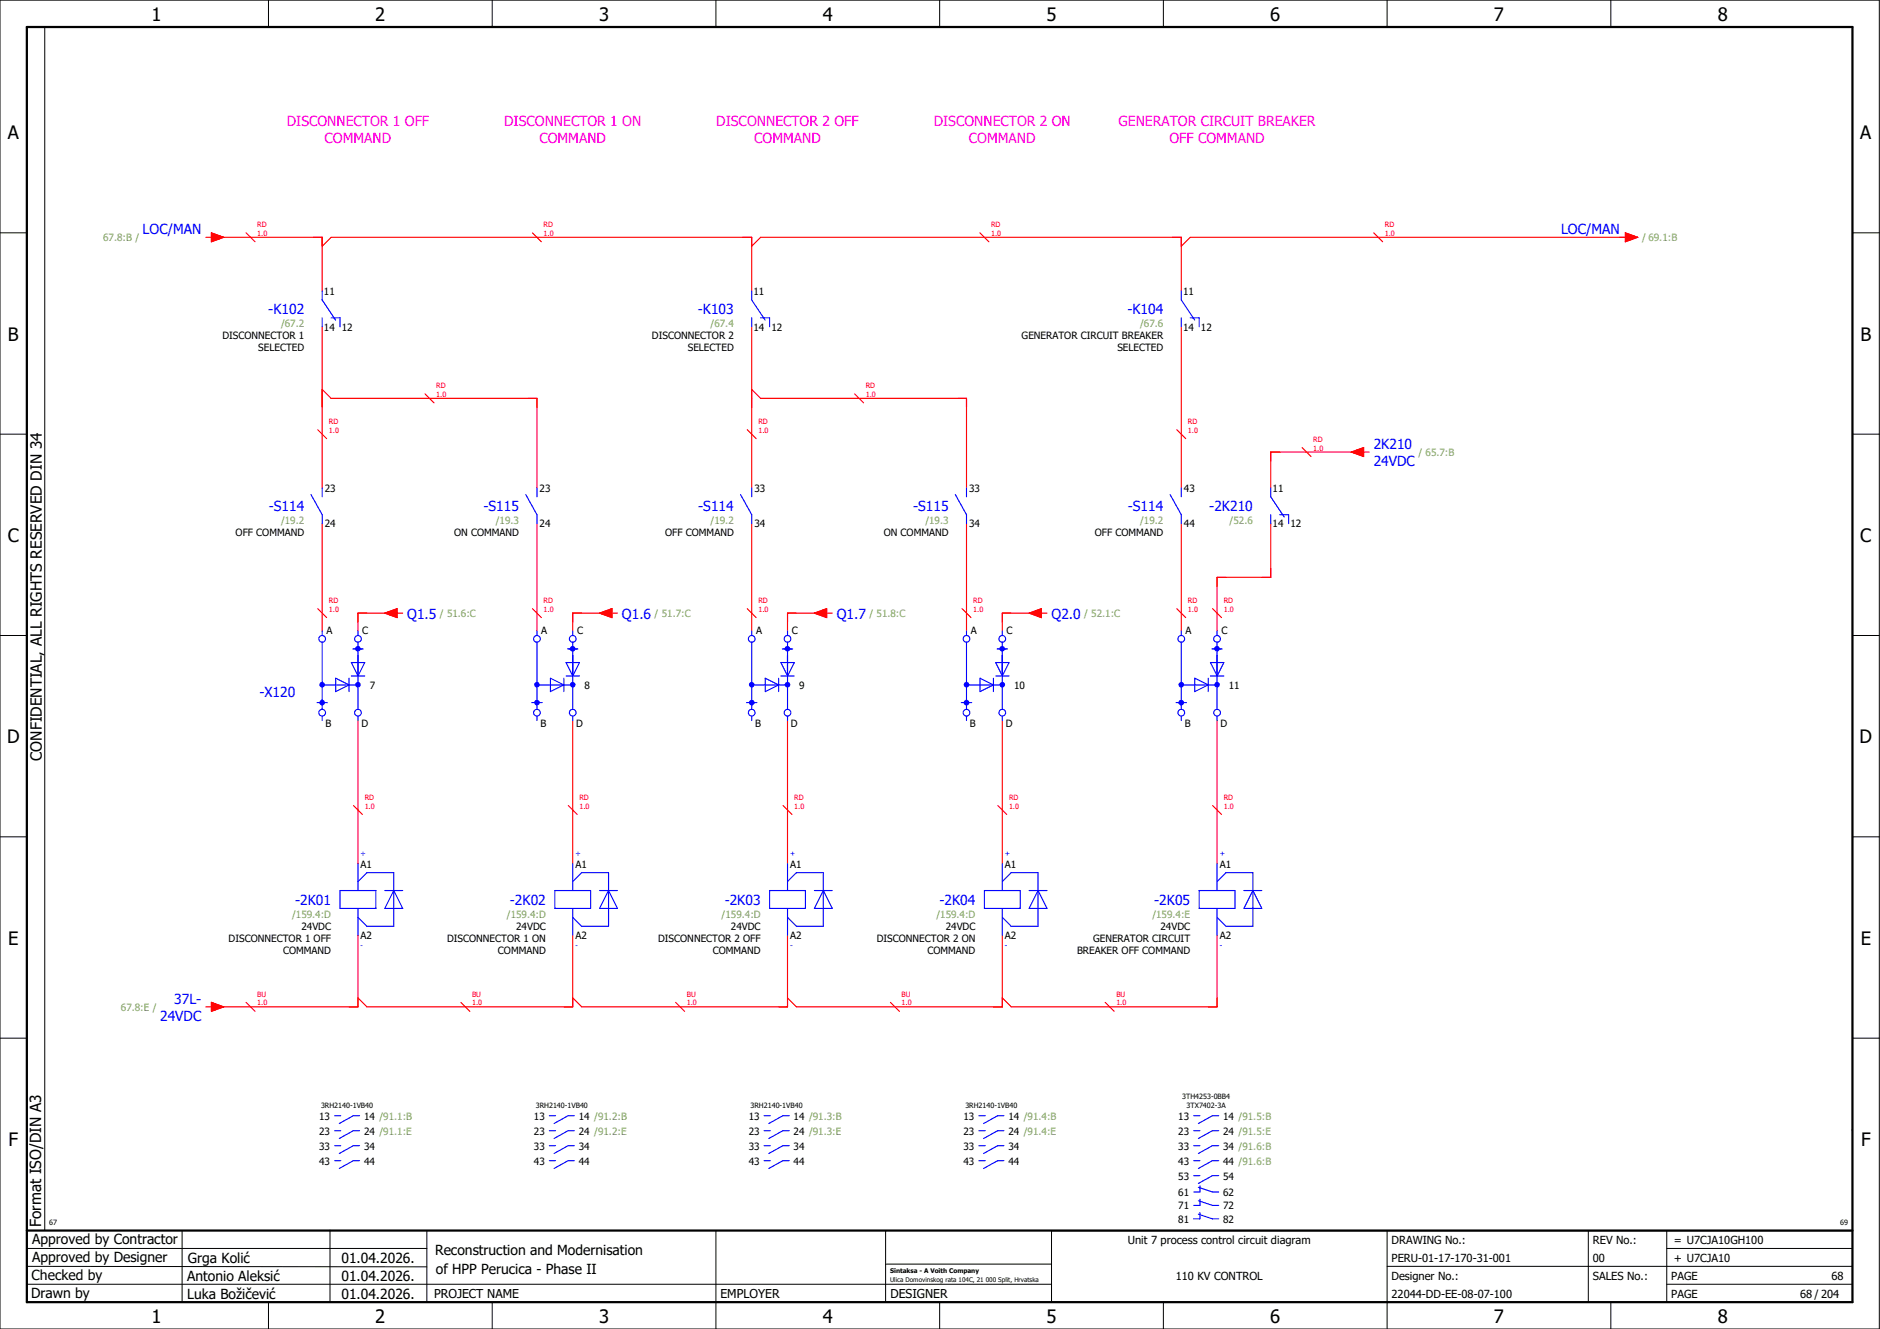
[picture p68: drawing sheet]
<svg xmlns="http://www.w3.org/2000/svg" width="420mm" height="297mm" viewBox="0 0 420 297" stroke-linecap="round" stroke-linejoin="round" font-family="sans-serif">
<defs><g id="words">
<g font-size="4.1">
<text x="33.9" y="4.7">1</text>
<text x="83.9" y="4.7">2</text>
<text x="133.9" y="4.7">3</text>
<text x="183.9" y="4.7">4</text>
<text x="233.9" y="4.7">5</text>
<text x="283.9" y="4.7">6</text>
<text x="333.9" y="4.7">7</text>
<text x="383.9" y="4.7">8</text>
<text x="1.8" y="31.2">A</text>
<text x="415.8" y="31.2">A</text>
<text x="1.8" y="76.2">B</text>
<text x="415.8" y="76.2">B</text>
<text x="1.8" y="121.2">C</text>
<text x="415.8" y="121.2">C</text>
<text x="1.6" y="166.2">D</text>
<text x="415.6" y="166.2">D</text>
<text x="1.8" y="211.2">E</text>
<text x="415.8" y="211.2">E</text>
<text x="1.9" y="256.2">F</text>
<text x="415.9" y="256.2">F</text>
<text x="33.9" y="295.7">1</text>
<text x="83.9" y="295.7">2</text>
<text x="133.9" y="295.7">3</text>
<text x="183.9" y="295.7">4</text>
<text x="233.9" y="295.7">5</text>
<text x="283.9" y="295.7">6</text>
<text x="333.9" y="295.7">7</text>
<text x="383.9" y="295.7">8</text>
</g>
<g font-size="3.4">
<text x="9.4" y="170" transform="rotate(-90 9.4 170)">CONFIDENTIAL, ALL RIGHTS RESERVED DIN 34</text>
<text x="9.2" y="274.3" transform="rotate(-90 9.2 274.3)">Format ISO/DIN A3</text>
</g>
<g font-size="3.1" fill="#f0f">
<text x="64.1" y="28.1">DISCONNECTOR 1 OFF</text>
<text x="112.7" y="28.1">DISCONNECTOR 1 ON</text>
<text x="160.1" y="28.1">DISCONNECTOR 2 OFF</text>
<text x="208.7" y="28.1">DISCONNECTOR 2 ON</text>
<text x="250" y="28.1">GENERATOR CIRCUIT BREAKER</text>
<text x="72.6" y="31.9">COMMAND</text>
<text x="120.6" y="31.9">COMMAND</text>
<text x="168.6" y="31.9">COMMAND</text>
<text x="216.6" y="31.9">COMMAND</text>
<text x="261.4" y="31.9">OFF COMMAND</text>
</g>
<g font-size="3.1" fill="#00f">
<text x="31.9" y="52.4">LOC/MAN</text>
<text x="348.9" y="52.4">LOC/MAN</text>
<text x="60" y="70.3">-K102</text>
<text x="156" y="70.3">-K103</text>
<text x="252" y="70.3">-K104</text>
<text x="307" y="100.4">2K210</text>
<text x="307" y="104.1">24VDC</text>
<text x="60.1" y="114.3">-S114</text>
<text x="108.1" y="114.3">-S115</text>
<text x="156.1" y="114.3">-S114</text>
<text x="204.1" y="114.3">-S115</text>
<text x="252.1" y="114.3">-S114</text>
<text x="270.3" y="114.3">-2K210</text>
<text x="91" y="138.3">Q1.5</text>
<text x="139" y="138.3">Q1.6</text>
<text x="187" y="138.3">Q1.7</text>
<text x="235" y="138.3">Q2.0</text>
<text x="58" y="155.8">-X120</text>
<text x="66" y="202.3">-2K01</text>
<text x="114" y="202.3">-2K02</text>
<text x="162" y="202.3">-2K03</text>
<text x="210" y="202.3">-2K04</text>
<text x="258" y="202.3">-2K05</text>
<text x="38.9" y="224.4">37L-</text>
<text x="35.8" y="228.1">24VDC</text>
</g>
<g font-size="3.1">
<text x="7.2" y="278.1">Approved by Contractor</text>
<text x="97.2" y="280.5">Reconstruction and Modernisation</text>
<text x="7.1" y="286.1">Checked by</text>
<text x="7.2" y="282.1">Approved by Designer</text>
<text x="41.8" y="286.2">Antonio Aleksić</text>
<text x="42" y="282.3">Grga Kolić</text>
<text x="76.3" y="282.3">01.04.2026.</text>
<text x="76.3" y="286.3">01.04.2026.</text>
<text x="97.4" y="284.8">of HPP Perucica - Phase II</text>
<text x="6.9" y="290">Drawn by</text>
<text x="41.8" y="290.3">Luka Božičević</text>
<text x="76.3" y="290.3">01.04.2026.</text>
</g>
<g font-size="2.7">
<text x="97" y="290.1">PROJECT NAME</text>
<text x="161" y="290.1">EMPLOYER</text>
<text x="199" y="290.1">DESIGNER</text>
</g>
<g font-size="2.5">
<text x="252" y="278">Unit 7 process control circuit diagram</text>
<text x="311" y="278">DRAWING No.:</text>
<text x="356" y="278">REV No.:</text>
<text x="374.1" y="278">= U7CJA10GH100</text>
<text x="262.8" y="286">110 KV CONTROL</text>
<text x="311" y="286">Designer No.:</text>
<text x="311" y="282">PERU-01-17-170-31-001</text>
<text x="356" y="286">SALES No.:</text>
<text x="356" y="282">00</text>
<text x="373.5" y="286">PAGE</text>
<text x="374.1" y="282.1">+ U7CJA10</text>
<text x="409.3" y="286">68</text>
<text x="311" y="290">22044-DD-EE-08-07-100</text>
<text x="373.5" y="290">PAGE</text>
<text x="402.3" y="290">68 / 204</text>
</g>
<g font-size="2.2" fill="#7ca552">
<text x="23" y="53.9">67.8:B /</text>
<text x="367" y="53.9">/ 69.1:B</text>
<text x="62.8" y="73.2">/67.2</text>
<text x="158.8" y="73.2">/67.4</text>
<text x="254.8" y="73.2">/67.6</text>
<text x="317" y="101.9">/ 65.7:B</text>
<text x="62.8" y="117.2">/19.2</text>
<text x="110.8" y="117.2">/19.3</text>
<text x="158.8" y="117.2">/19.2</text>
<text x="206.8" y="117.2">/19.3</text>
<text x="254.8" y="117.2">/19.2</text>
<text x="274.8" y="117.2">/52.6</text>
<text x="98.3" y="137.9">/ 51.6:C</text>
<text x="146.3" y="137.9">/ 51.7:C</text>
<text x="194.3" y="137.9">/ 51.8:C</text>
<text x="242.3" y="137.9">/ 52.1:C</text>
<text x="65.3" y="205.2">/159.4:D</text>
<text x="113.3" y="205.2">/159.4:D</text>
<text x="161.3" y="205.2">/159.4:D</text>
<text x="209.3" y="205.2">/159.4:D</text>
<text x="257.5" y="205.2">/159.4:E</text>
<text x="27" y="225.9">67.8:E /</text>
</g>
<g font-size="2.2">
<text x="72.4" y="66">11</text>
<text x="168.4" y="66">11</text>
<text x="264.4" y="66">11</text>
<text x="49.7" y="75.9">DISCONNECTOR 1</text>
<text x="72.4" y="73.9">14</text>
<text x="76.4" y="73.9">12</text>
<text x="145.7" y="75.9">DISCONNECTOR 2</text>
<text x="168.4" y="73.9">14</text>
<text x="172.4" y="73.9">12</text>
<text x="228.3" y="75.9">GENERATOR CIRCUIT BREAKER</text>
<text x="264.4" y="73.9">14</text>
<text x="268.4" y="73.9">12</text>
<text x="57.7" y="78.6">SELECTED</text>
<text x="153.7" y="78.6">SELECTED</text>
<text x="249.7" y="78.6">SELECTED</text>
<text x="72.6" y="110">23</text>
<text x="120.6" y="110">23</text>
<text x="168.6" y="110">33</text>
<text x="216.6" y="110">33</text>
<text x="264.6" y="110">43</text>
<text x="284.4" y="110">11</text>
<text x="52.7" y="119.9">OFF COMMAND</text>
<text x="72.6" y="117.9">24</text>
<text x="101.5" y="119.9">ON COMMAND</text>
<text x="120.6" y="117.9">24</text>
<text x="148.7" y="119.9">OFF COMMAND</text>
<text x="168.6" y="117.9">34</text>
<text x="197.5" y="119.9">ON COMMAND</text>
<text x="216.6" y="117.9">34</text>
<text x="244.7" y="119.9">OFF COMMAND</text>
<text x="264.6" y="117.9">44</text>
<text x="284.4" y="117.9">14</text>
<text x="288.4" y="117.9">12</text>
<text x="73" y="141.7">A</text>
<text x="81" y="141.7">C</text>
<text x="121" y="141.7">A</text>
<text x="129" y="141.7">C</text>
<text x="169" y="141.7">A</text>
<text x="177" y="141.7">C</text>
<text x="217" y="141.7">A</text>
<text x="225" y="141.7">C</text>
<text x="265" y="141.7">A</text>
<text x="273" y="141.7">C</text>
<text x="82.6" y="153.9">7</text>
<text x="130.6" y="153.9">8</text>
<text x="178.6" y="153.9">9</text>
<text x="226.6" y="153.9">10</text>
<text x="274.6" y="153.9">11</text>
<text x="72.8" y="162.5">B</text>
<text x="80.8" y="162.5">D</text>
<text x="120.8" y="162.5">B</text>
<text x="128.8" y="162.5">D</text>
<text x="168.8" y="162.5">B</text>
<text x="176.8" y="162.5">D</text>
<text x="216.8" y="162.5">B</text>
<text x="224.8" y="162.5">D</text>
<text x="264.8" y="162.5">B</text>
<text x="272.8" y="162.5">D</text>
<text x="80.6" y="194">A1</text>
<text x="128.6" y="194">A1</text>
<text x="176.6" y="194">A1</text>
<text x="224.6" y="194">A1</text>
<text x="272.6" y="194">A1</text>
<text x="67.4" y="207.9">24VDC</text>
<text x="80.6" y="209.9">A2</text>
<text x="115.4" y="207.9">24VDC</text>
<text x="128.6" y="209.9">A2</text>
<text x="163.4" y="207.9">24VDC</text>
<text x="176.6" y="209.9">A2</text>
<text x="211.4" y="207.9">24VDC</text>
<text x="224.6" y="209.9">A2</text>
<text x="259.4" y="207.9">24VDC</text>
<text x="272.6" y="209.9">A2</text>
<text x="51.1" y="210.6">DISCONNECTOR 1 OFF</text>
<text x="63.3" y="213.3">COMMAND</text>
<text x="99.9" y="210.6">DISCONNECTOR 1 ON</text>
<text x="111.3" y="213.3">COMMAND</text>
<text x="147.1" y="210.6">DISCONNECTOR 2 OFF</text>
<text x="159.3" y="213.3">COMMAND</text>
<text x="195.9" y="210.6">DISCONNECTOR 2 ON</text>
<text x="207.3" y="213.3">COMMAND</text>
<text x="240.7" y="213.3">BREAKER OFF COMMAND</text>
<text x="244.3" y="210.6">GENERATOR CIRCUIT</text>
<text x="71.3" y="250.3">13</text>
<text x="81.4" y="250.3">14 /91.1:B</text>
<text x="119.3" y="250.3">13</text>
<text x="129.4" y="250.3">14 /91.2:B</text>
<text x="167.3" y="250.3">13</text>
<text x="177.4" y="250.3">14 /91.3:B</text>
<text x="215.3" y="250.3">13</text>
<text x="225.4" y="250.3">14 /91.4:B</text>
<text x="263.3" y="250.3">13</text>
<text x="273.4" y="250.3">14 /91.5:B</text>
<text x="71.3" y="253.6">23</text>
<text x="71.3" y="257">33</text>
<text x="81.4" y="253.6">24 /91.1:E</text>
<text x="81.4" y="257">34</text>
<text x="119.3" y="253.6">23</text>
<text x="119.3" y="257">33</text>
<text x="129.4" y="253.6">24 /91.2:E</text>
<text x="129.4" y="257">34</text>
<text x="167.3" y="253.6">23</text>
<text x="167.3" y="257">33</text>
<text x="177.4" y="253.6">24 /91.3:E</text>
<text x="177.4" y="257">34</text>
<text x="215.3" y="253.6">23</text>
<text x="215.3" y="257">33</text>
<text x="225.4" y="253.6">24 /91.4:E</text>
<text x="225.4" y="257">34</text>
<text x="263.3" y="253.6">23</text>
<text x="263.3" y="257">33</text>
<text x="273.4" y="253.6">24 /91.5:E</text>
<text x="273.4" y="257">34 /91.6:B</text>
<text x="71.3" y="260.3">43</text>
<text x="81.4" y="260.3">44</text>
<text x="119.3" y="260.3">43</text>
<text x="129.4" y="260.3">44</text>
<text x="167.3" y="260.3">43</text>
<text x="177.4" y="260.3">44</text>
<text x="215.3" y="260.3">43</text>
<text x="225.4" y="260.3">44</text>
<text x="263.3" y="260.3">43</text>
<text x="263.3" y="263.7">53</text>
<text x="273.4" y="260.3">44 /91.6:B</text>
<text x="273.4" y="263.7">54</text>
<text x="263.3" y="267.3">61</text>
<text x="273.4" y="267.3">62</text>
<text x="263.3" y="270.3">71</text>
<text x="263.3" y="273.3">81</text>
<text x="273.4" y="270.3">72</text>
<text x="273.4" y="273.3">82</text>
</g>
<g font-size="1.6" fill="#f00">
<text x="57.5" y="52.7">1.0</text>
<text x="57.5" y="50.8">RD</text>
<text x="121.5" y="52.7">1.0</text>
<text x="121.5" y="50.8">RD</text>
<text x="221.5" y="52.7">1.0</text>
<text x="221.5" y="50.8">RD</text>
<text x="309.5" y="52.7">1.0</text>
<text x="309.5" y="50.8">RD</text>
<text x="97.5" y="88.7">1.0</text>
<text x="97.5" y="86.8">RD</text>
<text x="193.5" y="88.7">1.0</text>
<text x="193.5" y="86.8">RD</text>
<text x="73.5" y="94.8">RD</text>
<text x="169.5" y="94.8">RD</text>
<text x="265.5" y="94.8">RD</text>
<text x="73.5" y="96.7">1.0</text>
<text x="169.5" y="96.7">1.0</text>
<text x="265.5" y="96.7">1.0</text>
<text x="293.5" y="100.7">1.0</text>
<text x="293.5" y="98.8">RD</text>
<text x="73.5" y="136.7">1.0</text>
<text x="73.5" y="134.8">RD</text>
<text x="121.5" y="136.7">1.0</text>
<text x="121.5" y="134.8">RD</text>
<text x="169.5" y="136.7">1.0</text>
<text x="169.5" y="134.8">RD</text>
<text x="217.5" y="136.7">1.0</text>
<text x="217.5" y="134.8">RD</text>
<text x="265.5" y="136.7">1.0</text>
<text x="265.5" y="134.8">RD</text>
<text x="273.5" y="136.7">1.0</text>
<text x="273.5" y="134.8">RD</text>
<text x="81.5" y="178.8">RD</text>
<text x="129.5" y="178.8">RD</text>
<text x="177.5" y="178.8">RD</text>
<text x="225.5" y="178.8">RD</text>
<text x="273.5" y="178.8">RD</text>
<text x="81.5" y="180.7">1.0</text>
<text x="129.5" y="180.7">1.0</text>
<text x="177.5" y="180.7">1.0</text>
<text x="225.5" y="180.7">1.0</text>
<text x="273.5" y="180.7">1.0</text>
<text x="57.5" y="224.7">1.0</text>
<text x="57.5" y="222.8">BU</text>
<text x="105.5" y="224.7">1.0</text>
<text x="105.5" y="222.8">BU</text>
<text x="153.5" y="224.7">1.0</text>
<text x="153.5" y="222.8">BU</text>
<text x="201.5" y="224.7">1.0</text>
<text x="201.5" y="222.8">BU</text>
<text x="249.5" y="224.7">1.0</text>
<text x="249.5" y="222.8">BU</text>
</g>
<g font-size="1.6" fill="#00f">
<text x="80.6" y="191.4">+</text>
<text x="128.6" y="191.4">+</text>
<text x="176.6" y="191.4">+</text>
<text x="224.6" y="191.4">+</text>
<text x="272.6" y="191.4">+</text>
<text x="80.6" y="212">-</text>
<text x="128.6" y="212">-</text>
<text x="176.6" y="212">-</text>
<text x="224.6" y="212">-</text>
<text x="272.6" y="212">-</text>
</g>
<g font-size="1.6">
<text x="264.2" y="245.7">3TH4253-0BB4</text>
<text x="71.7" y="247.7">3RH2140-1VB40</text>
<text x="119.7" y="247.7">3RH2140-1VB40</text>
<text x="167.7" y="247.7">3RH2140-1VB40</text>
<text x="215.7" y="247.7">3RH2140-1VB40</text>
<text x="265.2" y="247.7">3TX7402-3A</text>
<text x="11" y="273.7">67</text>
<text x="411.2" y="273.7">69</text>
</g>
<g font-size="1.4">
<text x="198.9" y="284.4">Sintaksa - A Voith Company</text>
<text x="198.9" y="286.4">Ulica Domovinskog rata 104C, 21 000 Split, Hrvatska</text>
</g>
</g></defs>
<g fill="none" stroke="#000" stroke-width=".22">
<path d="M0 0h420v297h-420zM10 6v269M60 0v6M110 0v6M160 0v6M210 0v6M260 0v6M310 0v6M360 0v6M0 52h6M414 52h6M0 97h6"/>
<path d="M414 97h6M0 142h6M414 142h6M414 176.3v87.4M0 187h6M414 187h6M0 232h6M414 232h6M6 279h89.4M40.7 275v16M73.7 274.9v16M95.4 275.1v16"/>
<path d="M160 275v22M197.9 275.1v16M310 275v22M355 275v16M372.5 279h41.5M372.5 275v16M414 275h-179v16M6 283l89.4 .1M6 287h229M60 291v6M110 291v6M197.9 282.5h37.1"/>
<path d="M210 291v6M260 291v6M310 283h104M360 291v6M372.5 287h41.5"/>
</g>
<path d="M6 6h408v285h-408zM6 275h408" fill="none" stroke="#000" stroke-width=".5"/>
<g fill="none" stroke="#f00" stroke-width=".25">
<path d="M48 53h24v12M55 52l2 2M72 55l2-2h94v12M119 52l2 2M168 55l2-2h94v12M219 52l2 2M307 52l2 2M364 53h-98l-2 2M72 73v36M168 73v36M264 73v36M71 96l2 2"/>
<path d="M72 87l2 2h46v20M95 88l2 2M167 96l2 2M168 87l2 2h46v20M191 88l2 2M263 96l2 2M72 117v24M120 117v24M168 117v24M216 117v24M264 117v24M284 117v12h-12v12"/>
<path d="M304 101h-20v8M71 136l2 2M88 137h-8v4M119 136l2 2M136 137h-8v4M167 136l2 2M184 137h-8v4M215 136l2 2M232 137h-8v4M263 136l2 2M80 161v32M128 161v32"/>
<path d="M176 161v32M224 161v32M272 161v32M79 180l2 2M127 180l2 2M175 180l2 2M223 180l2 2M271 180l2 2M80 209v16h-32M128 209v16h-46l-2-2M176 209v16h-46l-2-2M224 209v16h-46l-2-2"/>
<path d="M272 209v16h-46l-2-2M103 224l2 2M151 224l2 2M199 224l2 2M247 224l2 2"/>
</g>
<g fill="none" stroke="#00f" stroke-width=".25">
<path d="M69.5 110.5l2.5 4.5v2M72 109v2M117.5 110.5l2.5 4.5v2M120 109v2M165.5 110.5l2.5 4.5v2M168 109v2M213.5 110.5l2.5 4.5v2M216 109v2M261.5 110.5l2.5 4.5v2M264 109v2M76 199h8v4h-8zM80 193v6"/>
<path d="M80 197l2-2h6v12h-6l-2-2M86 199h4M88 199h.1M88 199l2 4h-4zM124 199h8v4h-8zM128 197l2-2h6v12h-6l-2-2M128 193v6M134 199h4M136 199h.1M136 199l2 4h-4zM172 199h8v4h-8zM176 197l2-2h6v12h-6l-2-2"/>
<path d="M176 193v6M182 199h4M184 199h.1M184 199l2 4h-4zM220 199h8v4h-8zM224 197l2-2h6v12h-6l-2-2M224 193v6M230 199h4M232 199h.1M232 199l2 4h-4zM268 199h8v4h-8zM272 197l2-2h6v12h-6l-2-2"/>
<path d="M272 193v6M278 199h4M280 199h.1M280 199l2 4h-4zM80 203v6M128 203v6M176 203v6M224 203v6M272 203v6M74.8 249.4h1.4M74.8 252.7h1.4M74.8 256.1h1.4"/>
<path d="M74.8 259.4h1.4M80.4 249.4h-1.4l-3.2 1.7M80.4 252.7h-1.4l-3.2 1.8M80.4 256.1h-1.4l-3.2 1.7M80.4 259.4h-1.4l-3.2 1.8M122.8 249.4h1.4M122.8 252.7h1.4M122.8 256.1h1.4M122.8 259.4h1.4M128.4 249.4h-1.4l-3.2 1.7M128.4 252.7h-1.4l-3.2 1.8M128.4 256.1h-1.4l-3.2 1.7"/>
<path d="M128.4 259.4h-1.4l-3.2 1.8M170.8 249.4h1.4M170.8 252.7h1.4M170.8 256.1h1.4M170.8 259.4h1.4M176.4 249.4h-1.4l-3.2 1.7M176.4 252.7h-1.4l-3.2 1.8M176.4 256.1h-1.4l-3.2 1.7M176.4 259.4h-1.4l-3.2 1.8M218.8 249.4h1.4M218.8 252.7h1.4M218.8 256.1h1.4"/>
<path d="M218.8 259.4h1.4M224.4 249.4h-1.4l-3.2 1.7M224.4 252.7h-1.4l-3.2 1.8M224.4 256.1h-1.4l-3.2 1.7M224.4 259.4h-1.4l-3.2 1.8M266.8 249.4h1.4M266.8 252.7h1.4M266.8 256.1h1.4M266.8 259.4h1.4M272.4 249.4h-1.4l-3.2 1.7M272.4 252.7h-1.4l-3.2 1.8M272.4 256.1h-1.4l-3.2 1.7"/>
<path d="M272.4 259.4h-1.4l-3.2 1.8M266.8 262.8h1.4M267.8 265.4l3.2 1h1.4M267.8 268.4l3.2 1h1.4M267.8 271.4l3.2 1h1.4M268.2 265v1.4h-1.4M268.2 268v1.4h-1.4M268.2 271v1.4h-1.4M272.4 262.8h-1.4l-3.2 1.7"/>
</g>
<circle cx="72" cy="157" r=".63" fill="#00f"/>
<g fill="none" stroke="#00f" stroke-width=".25">
<path d="M78.5 151.1h3M80 146.5v12"/>
<circle cx="72" cy="159.3" r=".75"/>
</g>
<circle cx="80" cy="153" r=".63" fill="#00f"/>
<path d="M72 153.1h8M75 151.6l3 1.5-3 1.5zM78 151.6v3M78.5 148.1h3l-1.5 3z" fill="none" stroke="#00f" stroke-width=".25"/>
<circle cx="72" cy="153" r=".63" fill="#00f"/>
<path d="M72 143.5v15" fill="none" stroke="#00f" stroke-width=".25"/>
<circle cx="80" cy="145" r=".63" fill="#00f"/>
<g fill="none" stroke="#00f" stroke-width=".25">
<path d="M70.8 157h2.4M72 141v1M78.8 145h2.4M79 145h2M80 141v1M80 143.5v7M72 160v1M80 160v1"/>
<circle cx="72" cy="142.8" r=".75"/>
<circle cx="80" cy="159.3" r=".75"/>
<circle cx="80" cy="142.8" r=".75"/>
</g>
<circle cx="120" cy="157" r=".62" fill="#00f"/>
<g fill="none" stroke="#00f" stroke-width=".25">
<path d="M126.5 151.1h3M128 146.5v12"/>
<circle cx="120" cy="159.3" r=".75"/>
</g>
<circle cx="128" cy="153" r=".63" fill="#00f"/>
<path d="M120 153.1h8M123 151.6l3 1.5-3 1.5zM126 151.6v3M126.5 148.1h3l-1.5 3z" fill="none" stroke="#00f" stroke-width=".25"/>
<circle cx="120" cy="153" r=".63" fill="#00f"/>
<path d="M120 143.5v15" fill="none" stroke="#00f" stroke-width=".25"/>
<circle cx="128" cy="145" r=".63" fill="#00f"/>
<g fill="none" stroke="#00f" stroke-width=".25">
<path d="M118.8 157h2.4M120 141v1M126.8 145h2.4M127 145h2M128 141v1M128 143.5v7M120 160v1M128 160v1"/>
<circle cx="120" cy="142.8" r=".75"/>
<circle cx="128" cy="159.3" r=".75"/>
<circle cx="128" cy="142.8" r=".75"/>
</g>
<circle cx="168" cy="157" r=".63" fill="#00f"/>
<g fill="none" stroke="#00f" stroke-width=".25">
<path d="M174.5 151.1h3M176 146.5v12"/>
<circle cx="168" cy="159.3" r=".75"/>
</g>
<circle cx="176" cy="153" r=".63" fill="#00f"/>
<path d="M168 153.1h8M171 151.6l3 1.5-3 1.5zM174 151.6v3M174.5 148.1h3l-1.5 3z" fill="none" stroke="#00f" stroke-width=".25"/>
<circle cx="168" cy="153" r=".63" fill="#00f"/>
<path d="M168 143.5v15" fill="none" stroke="#00f" stroke-width=".25"/>
<circle cx="176" cy="145" r=".63" fill="#00f"/>
<g fill="none" stroke="#00f" stroke-width=".25">
<path d="M166.8 157h2.4M168 141v1M174.8 145h2.4M175 145h2M176 141v1M176 143.5v7M168 160v1M176 160v1"/>
<circle cx="168" cy="142.8" r=".75"/>
<circle cx="176" cy="159.3" r=".75"/>
<circle cx="176" cy="142.8" r=".75"/>
</g>
<circle cx="216" cy="157" r=".62" fill="#00f"/>
<g fill="none" stroke="#00f" stroke-width=".25">
<path d="M222.5 151.1h3M224 146.5v12"/>
<circle cx="216" cy="159.3" r=".75"/>
</g>
<circle cx="224" cy="153" r=".63" fill="#00f"/>
<path d="M216 153.1h8M219 151.6l3 1.5-3 1.5zM222 151.6v3M222.5 148.1h3l-1.5 3z" fill="none" stroke="#00f" stroke-width=".25"/>
<circle cx="216" cy="153" r=".63" fill="#00f"/>
<path d="M216 143.5v15" fill="none" stroke="#00f" stroke-width=".25"/>
<circle cx="224" cy="145" r=".63" fill="#00f"/>
<g fill="none" stroke="#00f" stroke-width=".25">
<path d="M214.8 157h2.4M216 141v1M222.8 145h2.4M223 145h2M224 141v1M224 143.5v7M216 160v1M224 160v1"/>
<circle cx="216" cy="142.8" r=".75"/>
<circle cx="224" cy="159.3" r=".75"/>
<circle cx="224" cy="142.8" r=".75"/>
</g>
<circle cx="264" cy="157" r=".63" fill="#00f"/>
<g fill="none" stroke="#00f" stroke-width=".25">
<path d="M270.5 151.1h3M272 146.5v12"/>
<circle cx="264" cy="159.3" r=".75"/>
</g>
<circle cx="272" cy="153" r=".63" fill="#00f"/>
<path d="M264 153.1h8M267 151.6l3 1.5-3 1.5zM270 151.6v3M270.5 148.1h3l-1.5 3z" fill="none" stroke="#00f" stroke-width=".25"/>
<circle cx="264" cy="153" r=".63" fill="#00f"/>
<path d="M264 143.5v15" fill="none" stroke="#00f" stroke-width=".25"/>
<circle cx="272" cy="145" r=".63" fill="#00f"/>
<g fill="none" stroke="#00f" stroke-width=".25">
<path d="M72 65v2l3 4.5M72 71v2M74 71h2v2M168 65v2l3 4.5M168 71v2M170 71h2v2M264 65v2l3 4.5M264 71v2M266 71h2v2M284 109v2l3 4.5M284 115v2M286 115h2v2"/>
<path d="M262.8 157h2.4M264 141v1M270.8 145h2.4M271 145h2M272 141v1M272 143.5v7M264 160v1M272 160v1"/>
<circle cx="264" cy="142.8" r=".75"/>
<circle cx="272" cy="159.3" r=".75"/>
<circle cx="272" cy="142.8" r=".75"/>
</g>
<g fill="none" stroke="#f00" stroke-width=".25">
<path d="M46 53h1.2M47.2 52l2.8 1-2.8 1zM362 53h1.3M363.3 52l2.7 1-2.7 1zM291 100l2 2M302 101l2.7-1v2zM304.7 101h1.3M86 137l2.8-1v2zM88.8 137h1.2M134 137l2.8-1v2zM136.8 137h1.2M182 137l2.8-1v2z"/>
<path d="M184.8 137h1.2M230 137l2.8-1v2zM232.8 137h1.2M271 136l2 2M46 225h1.2M47.2 224l2.8 1-2.8 1zM55 224l2 2"/>
</g>
<g fill="#f00" stroke="#f00" stroke-width=".22">
<path d="M86 137l2.8-1v2z"/>
<path d="M230 137l2.8-1v2z"/>
<path d="M47.2 52l2.8 1-2.8 1z"/>
<path d="M302 101l2.7-1v2z"/>
<path d="M134 137l2.8-1v2z"/>
<path d="M182 137l2.8-1v2z"/>
<path d="M363.3 52l2.7 1-2.7 1z"/>
<path d="M47.2 224l2.8 1-2.8 1z"/>
</g>
<use href="#words"/>
</svg>
